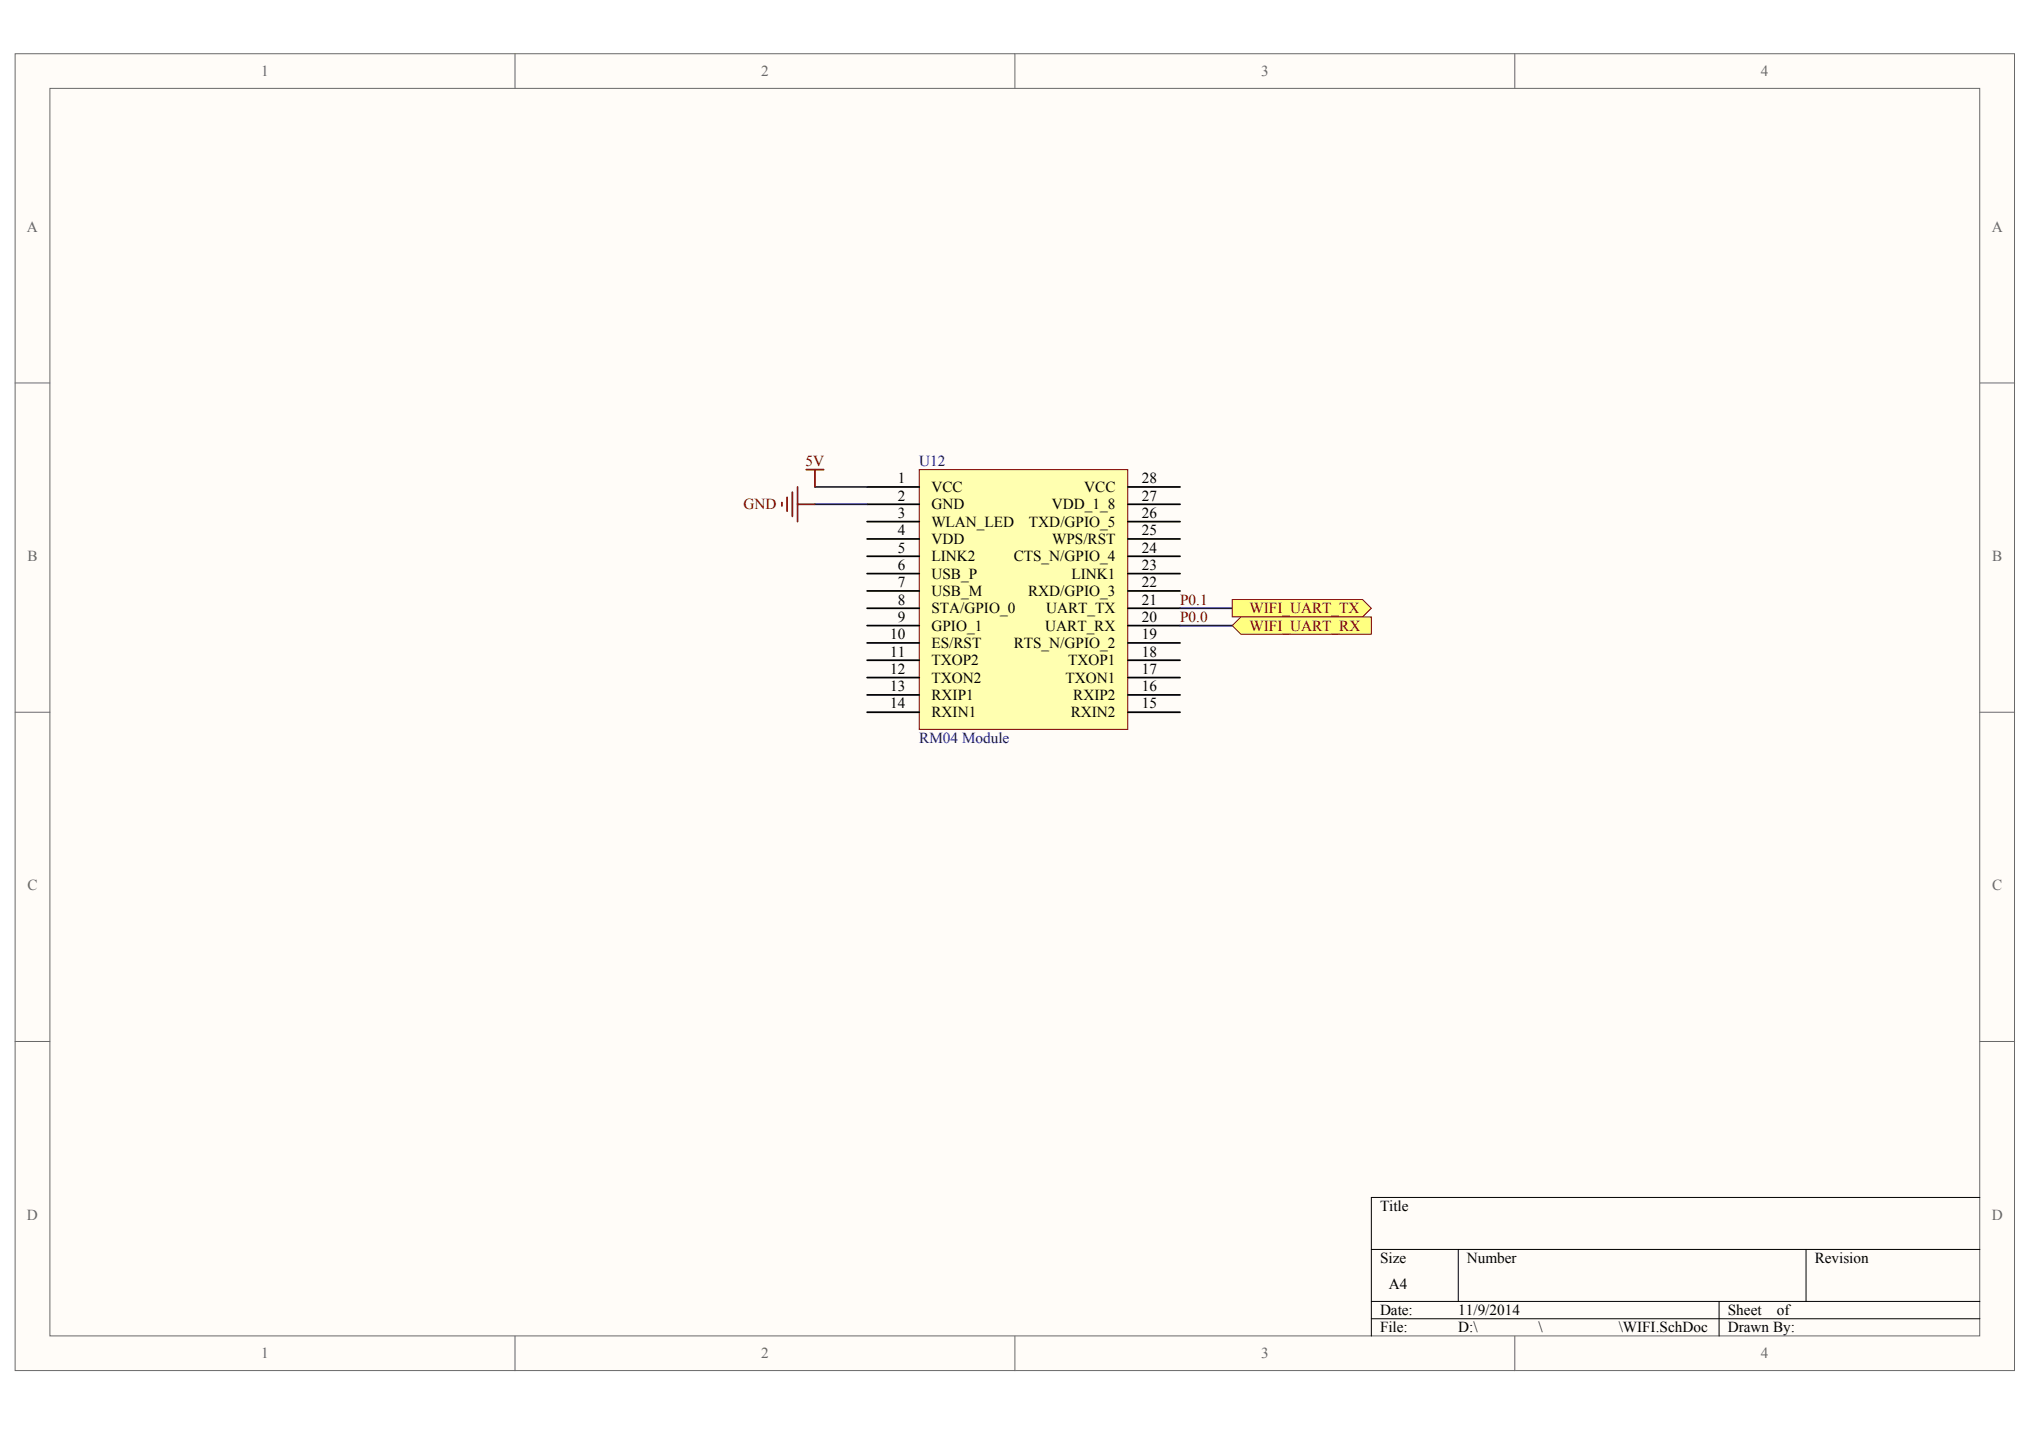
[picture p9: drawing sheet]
<svg xmlns="http://www.w3.org/2000/svg" width="287mm" height="202mm" viewBox="0 0 287 202" stroke-linecap="round" stroke-linejoin="round" font-family="sans-serif">
<defs><g id="words">
<g font-size="2.2" fill="#696969">
<text x="36.9" y="10.7">1</text>
<text x="107.4" y="10.7">2</text>
<text x="177.9" y="10.7">3</text>
<text x="248.4" y="10.7">4</text>
<text x="3.8" y="32.7">A</text>
<text x="281" y="32.7">A</text>
<text x="3.9" y="79.2">B</text>
<text x="281.1" y="79.2">B</text>
<text x="3.9" y="125.6">C</text>
<text x="281.1" y="125.6">C</text>
<text x="3.8" y="172.1">D</text>
<text x="281" y="172.1">D</text>
<text x="36.9" y="191.6">1</text>
<text x="107.4" y="191.6">2</text>
<text x="177.9" y="191.6">3</text>
<text x="248.4" y="191.6">4</text>
</g>
<g font-size="2.2" fill="#800000">
<text x="113.6" y="65.7">5V</text>
<text x="104.9" y="71.8">GND</text>
<text x="166.5" y="85.3">P0.1</text>
<text x="166.5" y="87.7">P0.0</text>
<text x="176.3" y="86.5">WIFI_UART_TX</text>
<text x="176.3" y="88.9">WIFI_UART_RX</text>
</g>
<g font-size="2.2" fill="#000080">
<text x="129.7" y="65.7">U12</text>
<text x="129.7" y="104.8">RM04 Module</text>
</g>
<g font-size="2.2">
<text x="126.6" y="68.2">1</text>
<text x="126.6" y="70.6">2</text>
<text x="131.4" y="69.4">VCC</text>
<text x="131.4" y="71.8">GND</text>
<text x="148.4" y="71.8">VDD_1_8</text>
<text x="153" y="69.4">VCC</text>
<text x="161.1" y="70.6">27</text>
<text x="161.1" y="68.2">28</text>
<text x="126.6" y="73.1">3</text>
<text x="126.6" y="75.5">4</text>
<text x="126.6" y="77.9">5</text>
<text x="131.4" y="74.3">WLAN_LED</text>
<text x="131.4" y="76.7">VDD</text>
<text x="145.2" y="74.3">TXD/GPIO_5</text>
<text x="148.5" y="76.7">WPS/RST</text>
<text x="161.1" y="77.9">24</text>
<text x="161.1" y="75.5">25</text>
<text x="161.1" y="73.1">26</text>
<text x="126.6" y="80.4">6</text>
<text x="126.6" y="82.8">7</text>
<text x="131.4" y="79.2">LINK2</text>
<text x="131.4" y="81.6">USB_P</text>
<text x="143" y="79.2">CTS_N/GPIO_4</text>
<text x="151.2" y="81.6">LINK1</text>
<text x="161.1" y="82.8">22</text>
<text x="161.1" y="80.4">23</text>
<text x="126.6" y="85.3">8</text>
<text x="126.6" y="87.7">9</text>
<text x="131.4" y="84.1">USB_M</text>
<text x="131.4" y="86.5">STA/GPIO_0</text>
<text x="131.4" y="88.9">GPIO_1</text>
<text x="145" y="84.1">RXD/GPIO_3</text>
<text x="147.4" y="88.9">UART_RX</text>
<text x="147.6" y="86.5">UART_TX</text>
<text x="161.1" y="87.7">20</text>
<text x="161.1" y="85.3">21</text>
<text x="125.6" y="90.2">10</text>
<text x="125.6" y="92.6">11</text>
<text x="125.6" y="95.1">12</text>
<text x="131.4" y="91.4">ES/RST</text>
<text x="131.4" y="93.8">TXOP2</text>
<text x="143" y="91.4">RTS_N/GPIO_2</text>
<text x="150.7" y="93.8">TXOP1</text>
<text x="161.1" y="95.1">17</text>
<text x="161.1" y="92.6">18</text>
<text x="161.1" y="90.2">19</text>
<text x="125.6" y="97.5">13</text>
<text x="125.6" y="99.9">14</text>
<text x="131.4" y="96.3">TXON2</text>
<text x="131.4" y="98.7">RXIP1</text>
<text x="131.4" y="101.2">RXIN1</text>
<text x="150.3" y="96.3">TXON1</text>
<text x="151.1" y="101.2">RXIN2</text>
<text x="151.4" y="98.7">RXIP2</text>
<text x="161.1" y="99.9">15</text>
<text x="161.1" y="97.5">16</text>
<text x="194.7" y="170.8">Title</text>
<text x="194.7" y="178.2">Size</text>
<text x="207" y="178.2">Number</text>
<text x="256" y="178.2">Revision</text>
<text x="194.7" y="185.5">Date:</text>
<text x="195.9" y="181.8">A4</text>
<text x="205.7" y="185.5">11/9/2014</text>
<text x="243.7" y="185.5">Sheet</text>
<text x="250.7" y="185.5">of</text>
<text x="194.7" y="187.9">File:</text>
<text x="205.7" y="187.9">D:\</text>
<text x="217" y="187.9">\</text>
<text x="228.4" y="187.9">\WIFI.SchDoc</text>
<text x="243.7" y="187.9">Drawn By:</text>
</g>
</g></defs>
<g fill="#fffcf8" stroke="#696969" stroke-width=".14">
<path d="M2.1 7.6h282.1v185.7h-282.1z"/>
<path d="M7 12.5h272.3v175.9h-272.3z"/>
</g>
<path d="M72.7 7.6v4.9M143.2 7.6v4.9M213.7 7.6v4.9M2.1 54h4.9M279.3 54h4.9M2.1 100.5h4.9M279.3 100.5h4.9M2.1 146.9h4.9M279.3 146.9h4.9M72.7 188.5v4.9M143.2 188.5v4.9M213.7 188.5v4.9" fill="none" stroke="#696969" stroke-width=".14"/>
<path d="M193.5 176.2h85.8M205.7 176.2v7.4M254.8 176.2v7.4M279.3 168.9h-85.8v19.6M193.5 183.6h85.8M193.5 186h85.8M242.5 183.6v4.9" fill="none" stroke="#000" stroke-width=".14"/>
<path d="M129.7 66.2h29.4v36.7h-29.4z" fill="#ffffb0" stroke="#800000" stroke-width=".14"/>
<g fill="none" stroke="#000" stroke-width=".25">
<path d="M122.3 68.7h7.4M122.3 71.1h7.4M122.3 73.6h7.4M122.3 76h7.4M122.3 78.5h7.4M159.1 68.7h7.4M159.1 71.1h7.4M159.1 73.6h7.4M159.1 76h7.4M159.1 78.5h7.4M122.3 80.9h7.4M122.3 83.4h7.4"/>
<path d="M122.3 85.8h7.4M122.3 88.2h7.4M122.3 90.7h7.4M122.3 93.1h7.4M122.3 95.6h7.4M122.3 98h7.4M159.1 80.9h7.4M159.1 83.4h7.4M159.1 85.8h7.4M159.1 88.2h7.4M159.1 90.7h7.4M159.1 93.1h7.4"/>
<path d="M159.1 95.6h7.4M159.1 98h7.4M122.3 100.5h7.4M159.1 100.5h7.4"/>
</g>
<path d="M115 68.7h7.3M115 71.1h7.3M166.5 85.8h7.3M166.5 88.2h7.3" fill="none" stroke="#000080" stroke-width=".25"/>
<g fill="#ffff80" stroke="#800000" stroke-width=".14">
<path d="M173.8 84.6h18.4l1.3 1.2-1.3 1.2h-18.4z" fill-rule="evenodd"/>
<path d="M173.8 88.2l1.3-1.2h18.4v2.5h-18.4z" fill-rule="evenodd"/>
</g>
<path d="M110.3 70.9v.5M111 70.2v1.9M111.8 69.4v3.4M112.5 68.7v4.9M112.5 71.1h2.5M113.7 66.2h2.5M115 66.2v2.5" fill="none" stroke="#800000" stroke-width=".25"/>
<use href="#words"/>
</svg>
